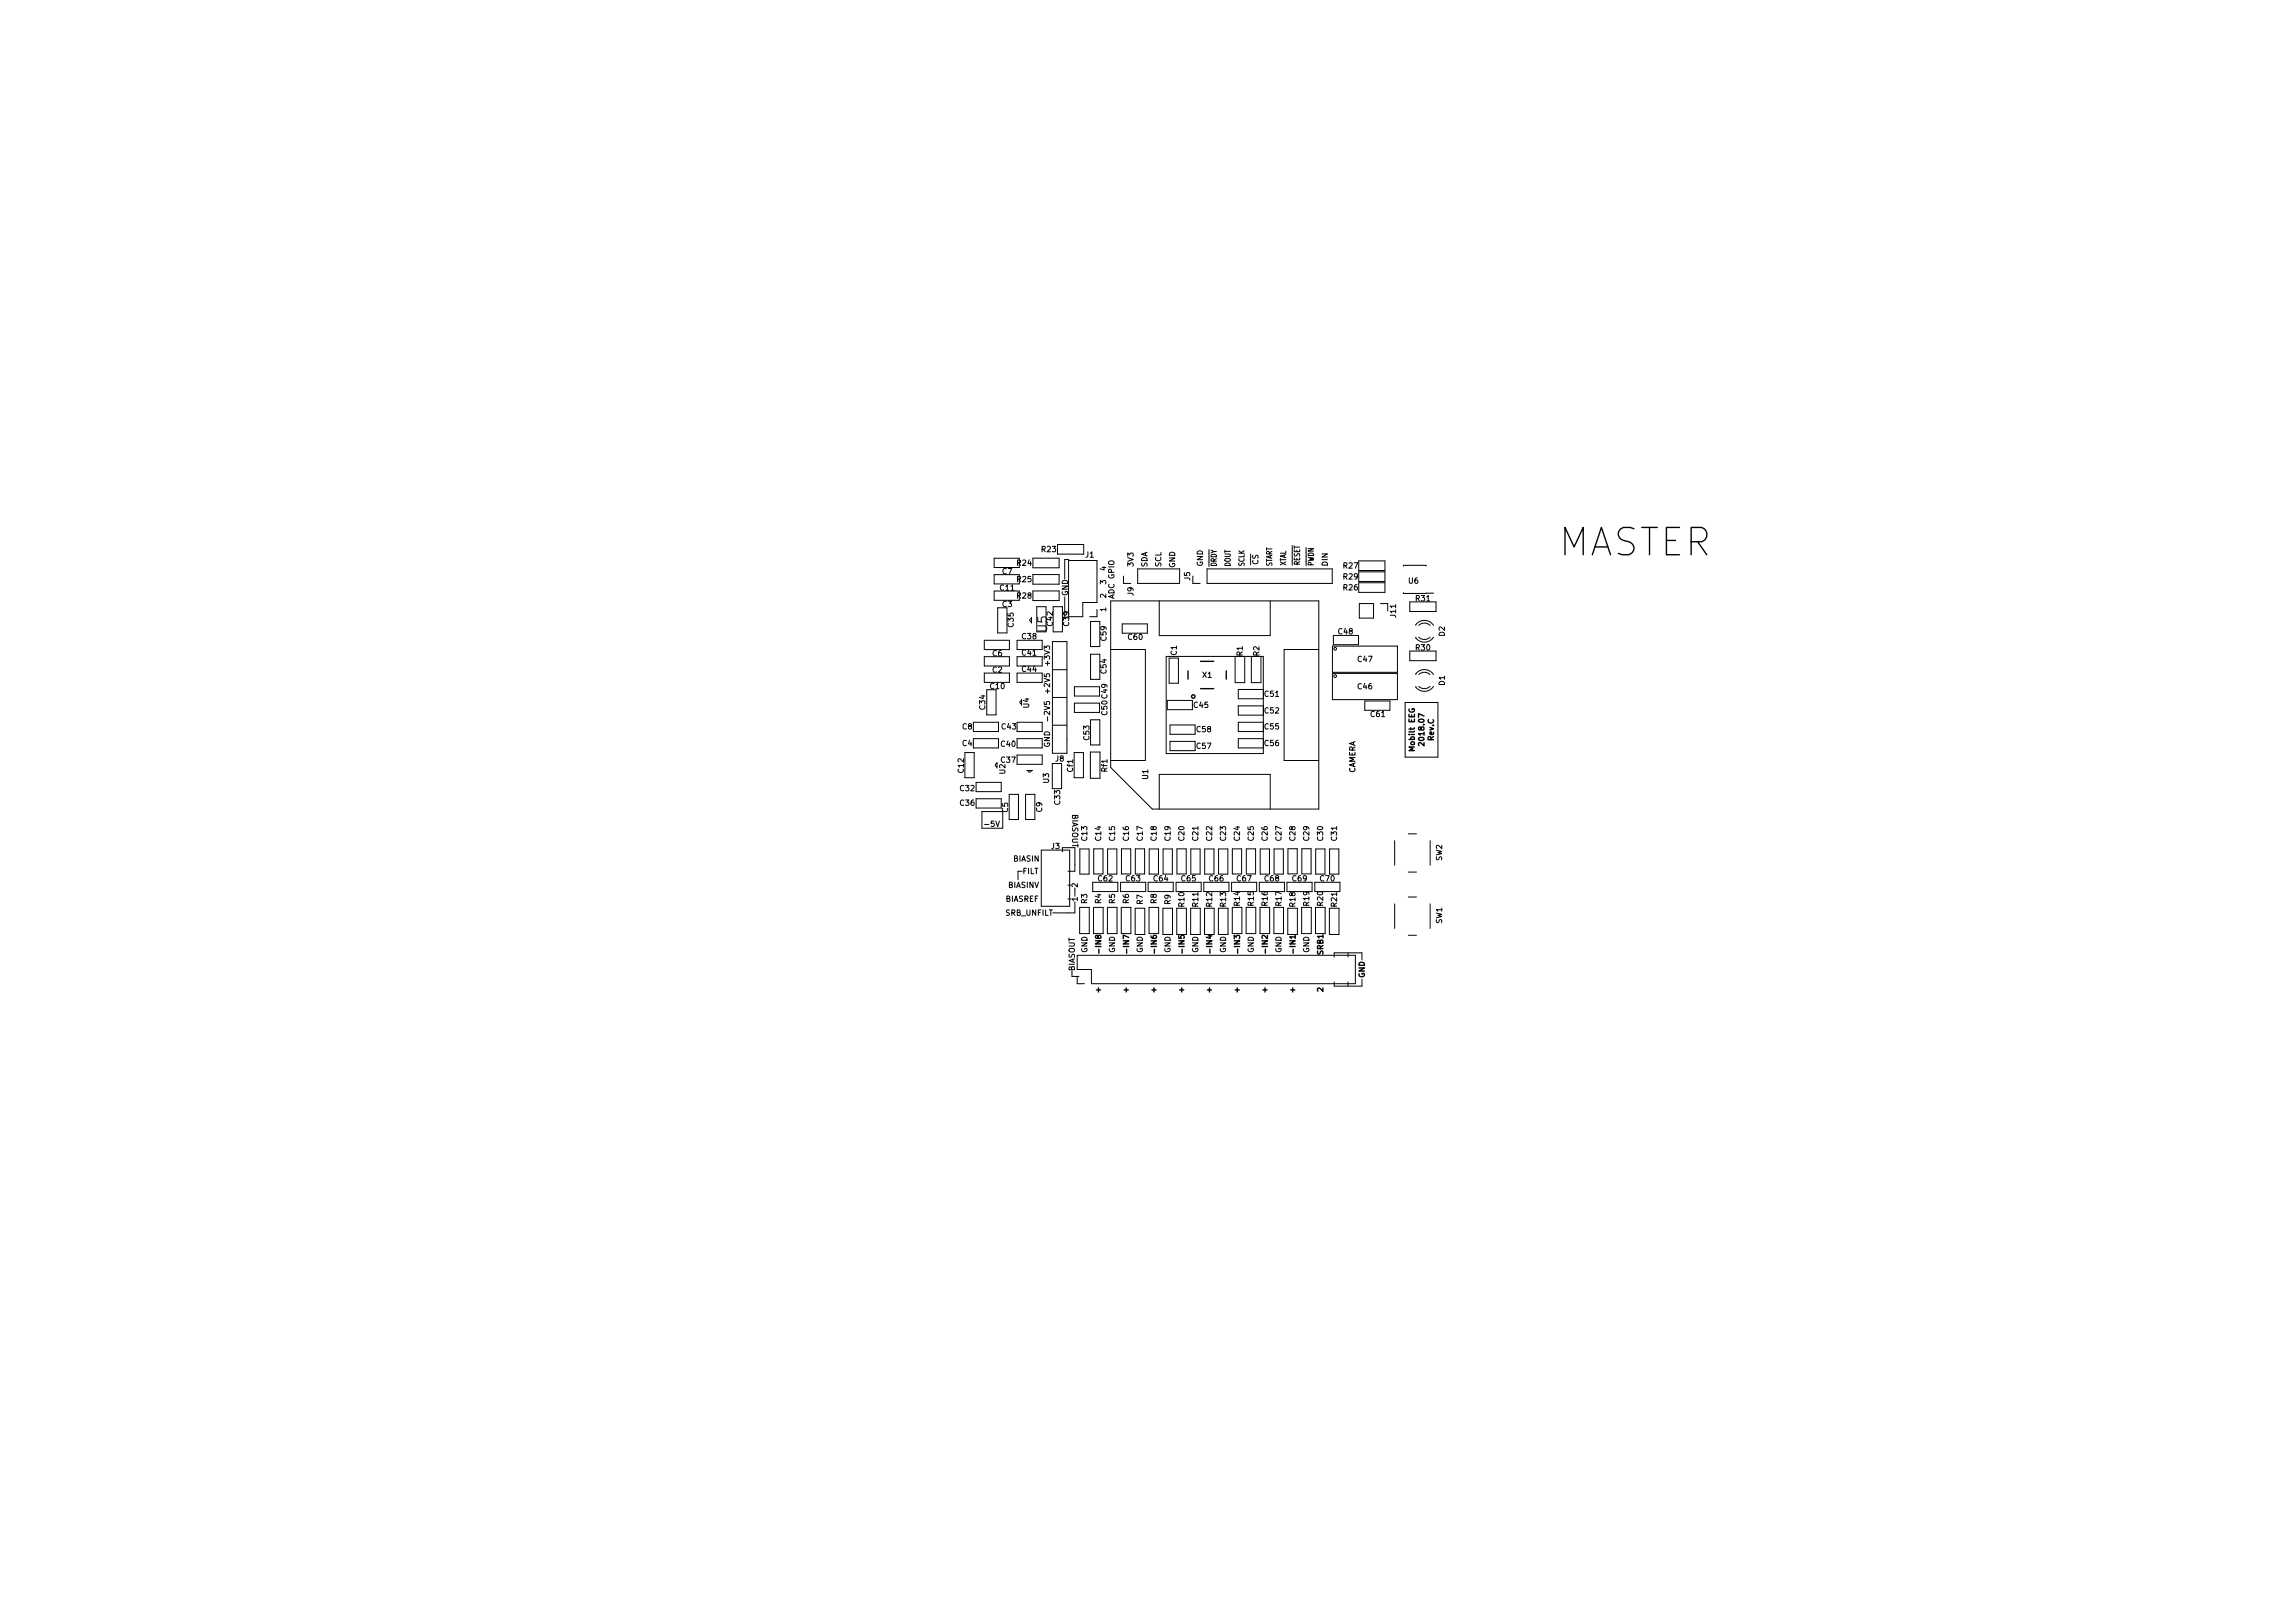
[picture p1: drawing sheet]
<svg xmlns="http://www.w3.org/2000/svg" width="420mm" height="297mm" viewBox="0 0 420 297" stroke-linecap="round" stroke-linejoin="round" font-family="sans-serif">
<defs><g id="words">
<text font-size="7" x="284.7" y="101.8">MASTER</text>
<text font-size="2.3" x="191.7" y="115.7" transform="rotate(-90 191.7 115.7)">U5</text>
<g font-size="1.4">
<text x="190.7" y="101">R23</text>
<text x="183.5" y="105.1">C7</text>
<text x="186.2" y="103.5">R24</text>
<text x="186.2" y="106.5">R25</text>
<text x="198.7" y="102">J1</text>
<text x="202.5" y="106.9" transform="rotate(-90 202.5 106.9)">3</text>
<text x="202.5" y="104.4" transform="rotate(-90 202.5 104.4)">4</text>
<text x="207.5" y="103.6" transform="rotate(-90 207.5 103.6)">3V3</text>
<text x="210.1" y="103.9" transform="rotate(-90 210.1 103.9)">SDA</text>
<text x="212.6" y="103.8" transform="rotate(-90 212.6 103.8)">SCL</text>
<text x="215.1" y="103.9" transform="rotate(-90 215.1 103.9)">GND</text>
<text x="217.9" y="106.2" transform="rotate(-90 217.9 106.2)">J5</text>
<text x="220.2" y="103.7" transform="rotate(-90 220.2 103.7)">GND</text>
<text x="222.8" y="103.7" transform="rotate(-90 222.8 103.7)">DRDY</text>
<text x="225.3" y="103.7" transform="rotate(-90 225.3 103.7)">DOUT</text>
<text x="227.8" y="103.7" transform="rotate(-90 227.8 103.7)">SCLK</text>
<text x="230.4" y="103.4" transform="rotate(-90 230.4 103.4)">CS</text>
<text x="232.9" y="103.7" transform="rotate(-90 232.9 103.7)">START</text>
<text x="235.5" y="103.6" transform="rotate(-90 235.5 103.6)">XTAL</text>
<text x="238" y="103.5" transform="rotate(-90 238 103.5)">RESET</text>
<text x="240.5" y="103.6" transform="rotate(-90 240.5 103.6)">PWDN</text>
<text x="243.1" y="103.6" transform="rotate(-90 243.1 103.6)">DIN</text>
<text x="246" y="104">R27</text>
<text x="246" y="106">R29</text>
<text x="257.9" y="106.8">U6</text>
<text x="183.1" y="108.1">C11</text>
<text x="183.5" y="111.1">C3</text>
<text x="186.2" y="109.5">R28</text>
<text x="195.5" y="109.1" transform="rotate(-90 195.5 109.1)">GND</text>
<text x="202.5" y="111.9" transform="rotate(-90 202.5 111.9)">1</text>
<text x="202.5" y="109.4" transform="rotate(-90 202.5 109.4)">2</text>
<text x="204" y="109.5" transform="rotate(-90 204 109.5)">ADC GPIO</text>
<text x="207.5" y="109" transform="rotate(-90 207.5 109)">J9</text>
<text x="246" y="108">R26</text>
<text x="255.6" y="113" transform="rotate(-90 255.6 113)">J11</text>
<text x="259.2" y="110">R31</text>
<text x="185.6" y="114.7" transform="rotate(-90 185.6 114.7)">C35</text>
<text x="187.1" y="117">C38</text>
<text x="187.1" y="120">C41</text>
<text x="192.7" y="114.5" transform="rotate(-90 192.7 114.5)">C42</text>
<text x="195.7" y="114.5" transform="rotate(-90 195.7 114.5)">C39</text>
<text x="202.6" y="117.2" transform="rotate(-90 202.6 117.2)">C59</text>
<text x="206.6" y="117.1">C60</text>
<text x="215.4" y="119.9" transform="rotate(-90 215.4 119.9)">C1</text>
<text x="245" y="116.1">C48</text>
<text x="259.2" y="119">R30</text>
<text x="264.5" y="116.4" transform="rotate(-90 264.5 116.4)">D2</text>
<text x="181.7" y="123.1">C2</text>
<text x="181.7" y="120.1">C6</text>
<text x="187.1" y="123">C44</text>
<text x="192.2" y="121.7" transform="rotate(-90 192.2 121.7)">+3V3</text>
<text x="202.6" y="123.2" transform="rotate(-90 202.6 123.2)">C54</text>
<text x="220.1" y="124">X1</text>
<text x="227.5" y="120" transform="rotate(-90 227.5 120)">R1</text>
<text x="230.5" y="120" transform="rotate(-90 230.5 120)">R2</text>
<text x="248.6" y="121.1">C47</text>
<text x="264.5" y="125.4" transform="rotate(-90 264.5 125.4)">D1</text>
<text x="180.4" y="129.8" transform="rotate(-90 180.4 129.8)">C34</text>
<text x="181.3" y="126.1">C10</text>
<text x="188.4" y="129.6" transform="rotate(-90 188.4 129.6)">U4</text>
<text x="192.2" y="131.7" transform="rotate(-90 192.2 131.7)">-2V5</text>
<text x="192.2" y="126.8" transform="rotate(-90 192.2 126.8)">+2V5</text>
<text x="202.7" y="130.8" transform="rotate(-90 202.7 130.8)">C50 C49</text>
<text x="218.6" y="129.5">C45</text>
<text x="231.6" y="127.5">C51</text>
<text x="231.6" y="130.6">C52</text>
<text x="248.6" y="126.1">C46</text>
<text x="251" y="131.2">C61</text>
<text x="176.2" y="136.5">C4</text>
<text x="176.2" y="133.5">C8</text>
<text x="183.3" y="136.7">C40</text>
<text x="183.4" y="133.5">C43</text>
<text x="192.2" y="136.8" transform="rotate(-90 192.2 136.8)">GND</text>
<text x="199.4" y="135.4" transform="rotate(-90 199.4 135.4)">C53</text>
<text x="219.1" y="137">C57</text>
<text x="219.1" y="134">C58</text>
<text x="231.6" y="133.5">C55</text>
<text x="231.6" y="136.5">C56</text>
<text x="259" y="137.3" transform="rotate(-90 259 137.3)">Mobilt EEG</text>
<text x="260.7" y="136.1" transform="rotate(-90 260.7 136.1)">2018.07</text>
<text x="262.5" y="135.5" transform="rotate(-90 262.5 135.5)">Rev.C</text>
<text x="176.4" y="141.4" transform="rotate(-90 176.4 141.4)">C12</text>
<text x="183.3" y="139.6">C37</text>
<text x="184" y="141.6" transform="rotate(-90 184 141.6)">U2</text>
<text x="192" y="143.3" transform="rotate(-90 192 143.3)">U3</text>
<text x="193.2" y="139.4">J8</text>
<text x="196.4" y="141.2" transform="rotate(-90 196.4 141.2)">Cf1</text>
<text x="202.7" y="141.2" transform="rotate(-90 202.7 141.2)">Rf1</text>
<text x="210.2" y="142.6" transform="rotate(-90 210.2 142.6)">U1</text>
<text x="248.1" y="141.6" transform="rotate(-90 248.1 141.6)">CAMERA</text>
<text x="175.8" y="144.8">C32</text>
<text x="175.8" y="147.5">C36</text>
<text x="184.5" y="148.7" transform="rotate(-90 184.5 148.7)">C5</text>
<text x="190.8" y="148.6" transform="rotate(-90 190.8 148.6)">C9</text>
<text x="194.1" y="147.2" transform="rotate(-90 194.1 147.2)">C33</text>
<text x="196.3" y="148.9" transform="rotate(90 196.3 148.9)">BIASOUT</text>
<text x="180.5" y="151.3">-5V</text>
<text x="192.5" y="155.4">J3</text>
<text x="199" y="153.8" transform="rotate(-90 199 153.8)">C13</text>
<text x="201.6" y="153.8" transform="rotate(-90 201.6 153.8)">C14</text>
<text x="204.1" y="153.8" transform="rotate(-90 204.1 153.8)">C15</text>
<text x="206.7" y="153.8" transform="rotate(-90 206.7 153.8)">C16</text>
<text x="209.2" y="153.8" transform="rotate(-90 209.2 153.8)">C17</text>
<text x="211.7" y="153.8" transform="rotate(-90 211.7 153.8)">C18</text>
<text x="214.3" y="153.8" transform="rotate(-90 214.3 153.8)">C19</text>
<text x="216.8" y="153.8" transform="rotate(-90 216.8 153.8)">C20</text>
<text x="219.4" y="153.8" transform="rotate(-90 219.4 153.8)">C21</text>
<text x="221.9" y="153.8" transform="rotate(-90 221.9 153.8)">C22</text>
<text x="224.4" y="153.8" transform="rotate(-90 224.4 153.8)">C23</text>
<text x="227" y="153.8" transform="rotate(-90 227 153.8)">C24</text>
<text x="229.5" y="153.8" transform="rotate(-90 229.5 153.8)">C25</text>
<text x="232.1" y="153.8" transform="rotate(-90 232.1 153.8)">C26</text>
<text x="234.6" y="153.8" transform="rotate(-90 234.6 153.8)">C27</text>
<text x="237.1" y="153.8" transform="rotate(-90 237.1 153.8)">C28</text>
<text x="239.7" y="153.8" transform="rotate(-90 239.7 153.8)">C29</text>
<text x="242.2" y="153.8" transform="rotate(-90 242.2 153.8)">C30</text>
<text x="244.8" y="153.8" transform="rotate(-90 244.8 153.8)">C31</text>
<text x="185.5" y="157.7">BIASIN</text>
<text x="187.2" y="160">FILT</text>
<text x="201.1" y="161.3">C62</text>
<text x="206.2" y="161.3">C63</text>
<text x="211.2" y="161.3">C64</text>
<text x="216.3" y="161.3">C65</text>
<text x="221.4" y="161.3">C66</text>
<text x="226.5" y="161.3">C67</text>
<text x="231.6" y="161.3">C68</text>
<text x="236.6" y="161.3">C69</text>
<text x="241.7" y="161.3">C70</text>
<text x="264" y="157.5" transform="rotate(-90 264 157.5)">SW2</text>
<text x="184.1" y="167.6">SRB_UNFILT</text>
<text x="184.1" y="165">BIASREF</text>
<text x="184.6" y="162.5">BIASINV</text>
<text x="197.3" y="164.9" transform="rotate(-90 197.3 164.9)">1</text>
<text x="197.3" y="162.4" transform="rotate(-90 197.3 162.4)">2</text>
<text x="199" y="165.4" transform="rotate(-90 199 165.4)">R3</text>
<text x="201.6" y="165.4" transform="rotate(-90 201.6 165.4)">R4</text>
<text x="204.1" y="165.4" transform="rotate(-90 204.1 165.4)">R5</text>
<text x="206.7" y="165.4" transform="rotate(-90 206.7 165.4)">R6</text>
<text x="209.2" y="165.5" transform="rotate(-90 209.2 165.5)">R7</text>
<text x="211.7" y="165.4" transform="rotate(-90 211.7 165.4)">R8</text>
<text x="214.3" y="165.5" transform="rotate(-90 214.3 165.5)">R9</text>
<text x="216.8" y="165.9" transform="rotate(-90 216.8 165.9)">R10</text>
<text x="219.4" y="165.9" transform="rotate(-90 219.4 165.9)">R11</text>
<text x="221.9" y="165.9" transform="rotate(-90 221.9 165.9)">R12</text>
<text x="224.4" y="165.9" transform="rotate(-90 224.4 165.9)">R13</text>
<text x="227" y="165.7" transform="rotate(-90 227 165.7)">R14</text>
<text x="229.5" y="165.7" transform="rotate(-90 229.5 165.7)">R15</text>
<text x="232.1" y="165.7" transform="rotate(-90 232.1 165.7)">R16</text>
<text x="234.6" y="165.7" transform="rotate(-90 234.6 165.7)">R17</text>
<text x="237.1" y="165.9" transform="rotate(-90 237.1 165.9)">R18</text>
<text x="239.7" y="165.7" transform="rotate(-90 239.7 165.7)">R19</text>
<text x="242.2" y="165.7" transform="rotate(-90 242.2 165.7)">R20</text>
<text x="244.8" y="165.9" transform="rotate(-90 244.8 165.9)">R21</text>
<text x="264" y="169" transform="rotate(-90 264 169)">SW1</text>
<text x="196.8" y="177.8" transform="rotate(-90 196.8 177.8)">BIASOUT</text>
<text x="199.1" y="174.4" transform="rotate(-90 199.1 174.4)">GND</text>
<text x="201.6" y="174.2" transform="rotate(-90 201.6 174.2)">-IN8</text>
<text x="204.1" y="174.4" transform="rotate(-90 204.1 174.4)">GND</text>
<text x="206.7" y="174.2" transform="rotate(-90 206.7 174.2)">-IN7</text>
<text x="209.2" y="174.4" transform="rotate(-90 209.2 174.4)">GND</text>
<text x="211.8" y="174.2" transform="rotate(-90 211.8 174.2)">-IN6</text>
<text x="214.3" y="174.4" transform="rotate(-90 214.3 174.4)">GND</text>
<text x="216.8" y="174.2" transform="rotate(-90 216.8 174.2)">-IN5</text>
<text x="219.4" y="174.4" transform="rotate(-90 219.4 174.4)">GND</text>
<text x="221.9" y="174.2" transform="rotate(-90 221.9 174.2)">-IN4</text>
<text x="224.4" y="174.4" transform="rotate(-90 224.4 174.4)">GND</text>
<text x="227" y="174.2" transform="rotate(-90 227 174.2)">-IN3</text>
<text x="229.5" y="174.4" transform="rotate(-90 229.5 174.4)">GND</text>
<text x="232.1" y="174.2" transform="rotate(-90 232.1 174.2)">-IN2</text>
<text x="234.6" y="174.4" transform="rotate(-90 234.6 174.4)">GND</text>
<text x="237.2" y="174.2" transform="rotate(-90 237.2 174.2)">-IN1</text>
<text x="239.7" y="174.4" transform="rotate(-90 239.7 174.4)">GND</text>
<text x="242.2" y="174.7" transform="rotate(-90 242.2 174.7)">SRB1</text>
<text x="249.8" y="179" transform="rotate(-90 249.8 179)">GND</text>
<text x="200.7" y="181.6">+</text>
<text x="205.8" y="181.6">+</text>
<text x="210.9" y="181.6">+</text>
<text x="215.9" y="181.6">+</text>
<text x="221" y="181.6">+</text>
<text x="226.1" y="181.6">+</text>
<text x="231.2" y="181.6">+</text>
<text x="236.3" y="181.6">+</text>
<text x="242.2" y="181.5" transform="rotate(-90 242.2 181.5)">2</text>
</g>
</g></defs>
<g fill="none" stroke="#000" stroke-width=".18">
<path d="M193.6 99.7h4.8v1.7h-4.8M180.2 117.2h4.6v1.7h-4.6zM182.6 111.2h1.7v4.6h-1.7zM186.2 117.2h4.6v1.7h-4.6zM186.6 102.2h-4.6v1.7h4.6M186.6 105.2h-4.6v1.7h4.6M186.6 108.2h-4.6v1.7h4.6M188.8 113.2l-.3 .3 .3 .3M188.8 113v1.1M189.1 108.2h4.8v1.7h-4.8M189.1 102.2h4.8v1.7h-4.8M189.1 105.2h4.8v1.7h-4.8"/>
<path d="M189.8 115.6v-4.6h1.7v4.6M192.7 117.4h2.6v20.5h-2.6zM192.8 111h1.7v4.6h-1.7zM194.9 109.3v3.8M195.6 102.6h5.2v7.7h-2.6v2.6h-2.6zM195.7 102.4h-.8v3.5M199.7 113.7h1.7v4.6h-1.7zM199.7 119.7h1.7v4.6h-1.7zM200.8 111.5v1.4h-1.3M203.3 110h38.1v38.1h-30.4l-7.7-7.6zM203.3 118.9h6.4v20.3h-6.4M205.4 114.2h4.7v1.7h-4.7z"/>
<path d="M205.7 105.4v1.4h1.3M208.3 104.1h7.7v2.7h-7.7zM212.2 110v6.3h20.3v-6.3M218.4 105.4v1.4h1.3M221 104.1h22.9v2.7h-22.9zM241.4 118.9h-6.3v20.3h6.3M243.9 118.2h11.9v4.8h-11.9zM244.1 116.3h4.6v1.7h-4.6zM248.8 102.7h4.7v1.7h-4.7M248.8 104.7h4.7v1.7h-4.7M248.8 106.7h4.7v1.7h-4.7M248.9 110.5h2.6v2.6h-2.6z"/>
<path d="M252.7 110.5h1.4v1.3M256.9 103.6v-.1h4.2v.1M256.9 108.5v.1h4.2M258.1 110.2h4.8v1.7h-4.8zM258.1 119.2h4.8v1.7h-4.8zM259.2 114.5a1.89 1.89 0 0 1 3.2 0M259.7 114.5a1.5 1.5 0 0 1 2.1 0M259.7 116.6a1.5 1.5 0 0 0 2.1 0M261.1 108.6h1.4M262.4 116.6a1.89 1.89 0 0 1-3.2 0M176.6 137.7h1.7v4.6h-1.7zM178.2 132.2h4.6v1.7h-4.6"/>
<path d="M178.2 135.2h4.6v1.7h-4.6M180.2 120.2h4.6v1.7h-4.6zM180.2 123.2h4.6v1.7h-4.6zM180.6 126.2h1.7v4.6h-1.7zM182.5 139.7l-.3 .3 .3 .3M182.5 139.5v1.1M186.2 136.9h4.6M186.2 135.2h4.6M186.2 132.2h4.6v1.7h-4.6M186.2 138.2h4.6v1.7h-4.6M187 128.2l-.3 .3 .3 .3M190.8 120.2h-4.6v1.7h4.6"/>
<path d="M190.8 123.2h-4.6v1.7h4.6M192.7 122.6h2.6M192.7 127.6h2.6M192.7 132.7h2.6M196.7 137.7h1.7v4.6h-1.7zM199.6 137.6h1.8v4.8h-1.8zM199.7 131.7h1.7v4.6h-1.7zM201.3 125.7h-4.6v1.7h4.6M201.3 128.7h-4.6v1.7h4.6M213.5 120.1h17.8v17.8h-17.8zM214 120.4h1.7v4.6h-1.7zM218.3 128.2h-4.6v1.7h4.6"/>
<path d="M218.8 132.7h-4.6v1.7h4.6M218.8 135.7h-4.6v1.7h4.6M226.1 120.1v4.8h1.8v-4.8M229.1 120.1v4.8h1.8v-4.8M231.3 135.2h-4.6v1.7h4.6M231.3 132.2h-4.6v1.7h4.6M231.3 126.2h-4.6v1.7h4.6M231.3 129.2h-4.6v1.7h4.6M243.9 123.2h11.9v4.8h-11.9zM249.9 128.3h4.6v1.7h-4.6zM257.2 128.6h6v10h-6zM259.2 123.5a1.89 1.89 0 0 1 3.2 0"/>
<path d="M259.7 125.6a1.5 1.5 0 0 0 2.1 0M259.7 123.5a1.5 1.5 0 0 1 2.1 0M262.4 125.6a1.89 1.89 0 0 1-3.2 0M178.7 143.2h4.6v1.7h-4.6zM178.7 146.2h4.6v1.7h-4.6M179.8 148.5h3.8v3.1h-3.8zM184.8 145.4h1.7v4.6h-1.7zM187.1 159.5h-.7v1.5M187.8 145.4h1.7v4.6h-1.7zM188 141h1M188.2 141l.3 .3 .3-.3M190.6 155.6h5.2v10.3h-5.2z"/>
<path d="M192.7 144.3v-4.6h1.6v4.6M196 155.1h-1.5v.8M196.8 155.1v4.4h-1.3M197.7 155.4h1.7v4.6h-1.7zM200.2 155.4h1.7v4.6h-1.7zM202.8 155.4h1.7v4.6h-1.7zM205.3 155.4h1.7v4.6h-1.7zM207.8 155.4h1.7v4.6h-1.7zM210.4 155.4h1.7v4.6h-1.7zM212.2 148.1v-6.4h20.3v6.4M212.9 155.4h1.7v4.6h-1.7zM215.5 155.4h1.7v4.6h-1.7z"/>
<path d="M218 155.4h1.7v4.6h-1.7zM220.5 155.4h1.7v4.6h-1.7zM223.1 155.4h1.7v4.6h-1.7zM225.6 155.4h1.7v4.6h-1.7zM228.2 155.4h1.7v4.6h-1.7zM230.7 155.4h1.7v4.6h-1.7zM233.2 155.4h1.7v4.6h-1.7zM235.8 155.3h1.7v4.6h-1.7zM238.3 155.3h1.7v4.6h-1.7zM240.9 155.4h1.7v4.6h-1.7zM243.4 155.4h1.7v4.6h-1.7zM255.3 153.9v4.5"/>
<path d="M257.8 159.6h1.5M257.8 152.6h1.5M261.8 153.9v4.5M195.5 162h.5M195.5 164.5h.5M196.3 177.9v.8h1.2M196.8 165v2.1h-4.1M196.8 162.8v1.2M197.2 174.8h50.9v5.2h-48.3v-2.6h-2.6zM197.2 178.7v1.3h1.3M197.7 166.1h1.7v4.8h-1.7zM200 161.5h4.7v1.7h-4.7z"/>
<path d="M200.2 166.1h1.8v4.8h-1.8zM202.7 166.1h1.8v4.8h-1.8zM205.1 161.5h4.6v1.7h-4.6zM205.3 166.1h1.7v4.8h-1.7zM207.8 171v-4.8h1.8v4.8M210.2 161.5h4.6v1.7h-4.6zM210.4 166.1h1.7v4.8h-1.7zM212.9 171v-4.8h1.8v4.8M215.3 161.5h4.6v1.7h-4.6zM215.4 166.2v4.8h1.8v-4.8M218 166.2v4.8M219.7 166.2v4.8"/>
<path d="M220.4 161.5h4.6v1.7h-4.6zM220.5 166.2v4.8h1.8v-4.8M223.1 166.2v4.8M224.8 166.2v4.8M225.5 161.5h4.6v1.7h-4.6zM225.6 166.1v4.8h1.8v-4.8M228.1 166.1v4.8h1.8v-4.8M230.5 161.5h4.6v1.7h-4.6zM230.7 166.1v4.8h1.7v-4.8M233.2 166.1v4.8h1.8v-4.8M235.6 161.5h4.6v1.7h-4.6zM235.8 166.2v4.8h1.7v-4.8"/>
<path d="M238.3 166.1v4.8h1.8v-4.8M240.7 161.5h4.6v1.7h-4.6zM240.8 166.1v4.8M242.6 166.1v4.8M243.4 166.2v4.8h1.7v-4.8M244.3 175.2v-.8h5v1.3M246.8 174.4v.8M246.8 179.7v.8M249.3 179.2v1.3h-5v-.8M255.3 165.4v4.5M257.8 164.2h1.5M257.8 171.2h1.5"/>
<path d="M261.8 165.4v4.5"/>
<circle cx="244.4" cy="118.7" r=".25"/>
<circle cx="244.4" cy="123.7" r=".25"/>
</g>
<g fill="none" stroke="#000" stroke-width=".25">
<path d="M217.5 122.8v1.5M219.8 121h2.4M219.8 126h2.4M224.5 122.8v1.5M237.1 171.2v.6"/>
<circle cx="218.5" cy="127.5" r=".32"/>
</g>
<use href="#words"/>
</svg>
